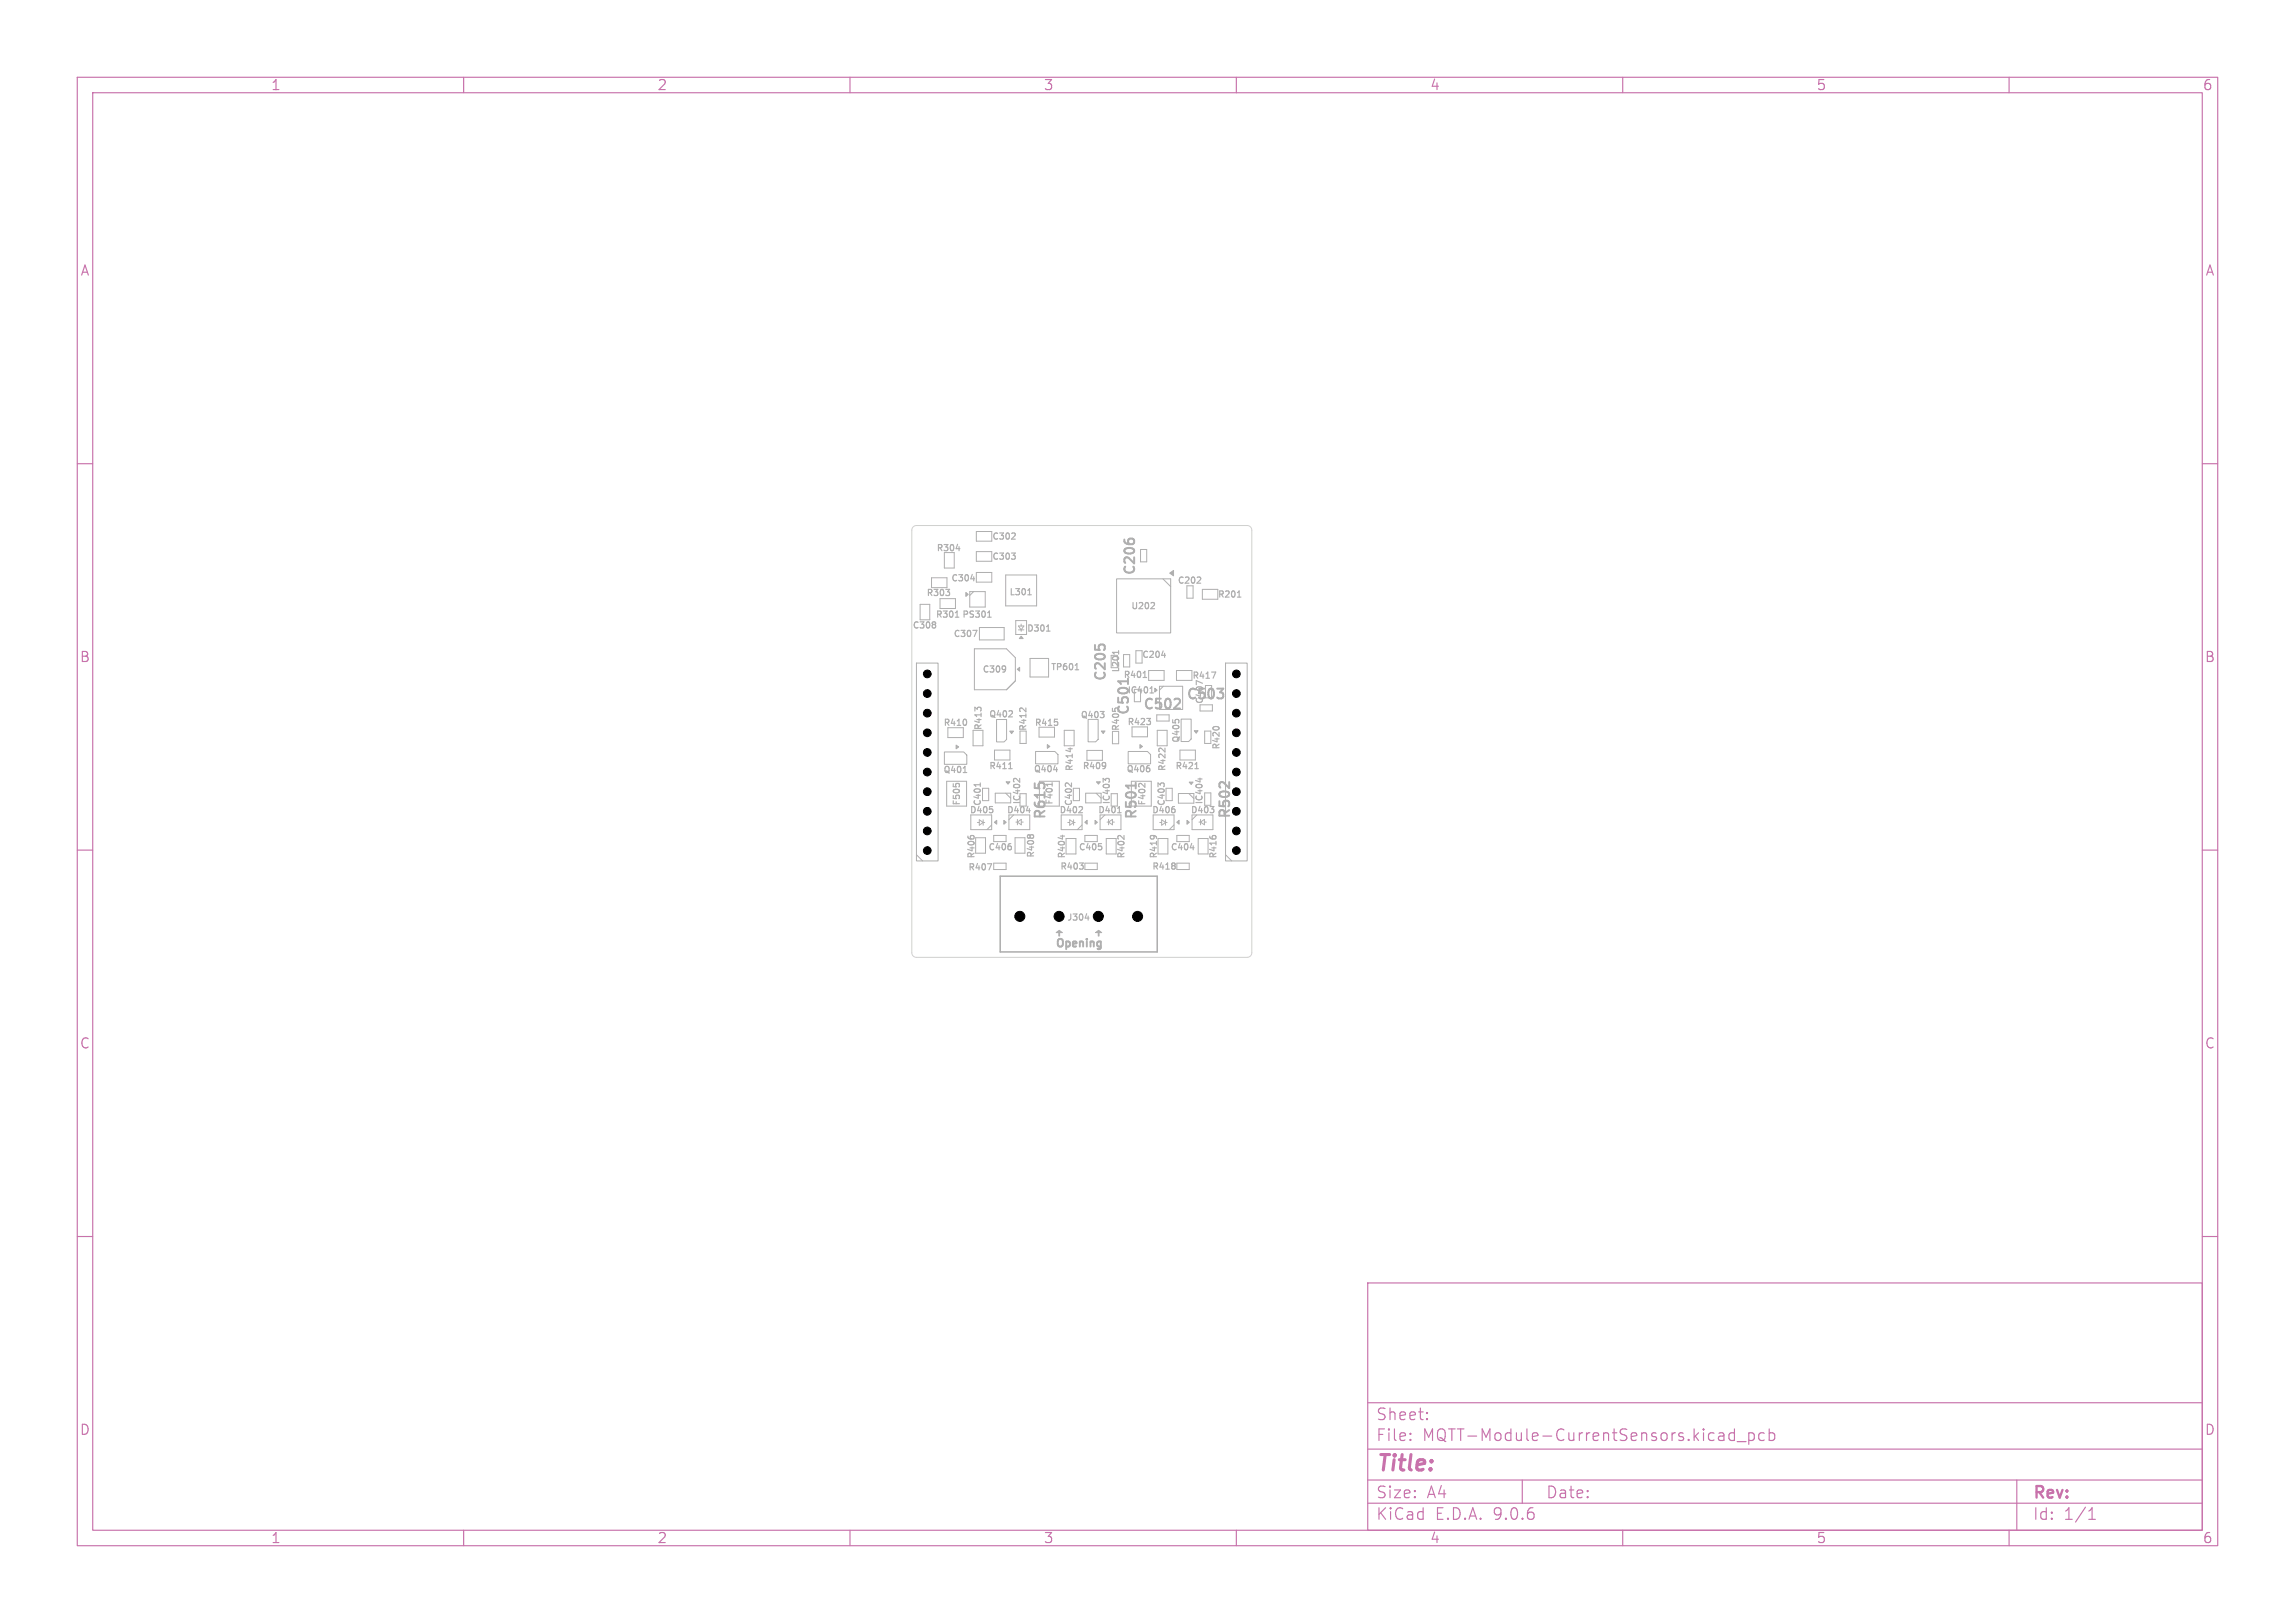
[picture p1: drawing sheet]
<svg xmlns="http://www.w3.org/2000/svg" width="297mm" height="210mm" viewBox="0 0 297 210" stroke-linecap="round" stroke-linejoin="round" font-family="sans-serif">
<defs><g id="words">
<text font-size="2.8" fill="#c872ab" x="178" y="190.9">Title:</text>
<g font-size="2.1" fill="#c872ab">
<text x="178" y="184">Sheet:</text>
<text x="178" y="186.7">File:</text>
<text x="184.1" y="186.7">MQTT-Module-CurrentSensors.kicad_pcb</text>
<text x="178" y="196.9">KiCad</text>
<text x="178" y="194.1">Size:</text>
<text x="184.7" y="194.1">A4</text>
<text x="185.7" y="196.9">E.D.A.</text>
<text x="193.3" y="196.9">9.0.6</text>
<text x="200" y="194.1">Date:</text>
<text x="263" y="194.3">Rev:</text>
<text x="263" y="196.9">Id:</text>
<text x="267.1" y="196.9">1/1</text>
</g>
<g font-size="1.8" fill="#c872ab">
<text x="35" y="11.9">1</text>
<text x="85" y="11.9">2</text>
<text x="135" y="11.9">3</text>
<text x="185" y="11.9">4</text>
<text x="235" y="11.9">5</text>
<text x="285" y="11.9">6</text>
<text x="10.3" y="35.9">A</text>
<text x="285.4" y="35.9">A</text>
<text x="10.3" y="85.9">B</text>
<text x="285.3" y="85.9">B</text>
<text x="10.3" y="135.9">C</text>
<text x="285.3" y="135.9">C</text>
<text x="10.3" y="185.9">D</text>
<text x="285.3" y="185.9">D</text>
<text x="35" y="199.9">1</text>
<text x="85" y="199.9">2</text>
<text x="135" y="199.9">3</text>
<text x="185" y="199.9">4</text>
<text x="235" y="199.9">5</text>
<text x="285" y="199.9">6</text>
</g>
<g font-size="1.8" fill="#afafaf">
<text x="147.2" y="74.6" transform="rotate(-90 147.2 74.6)">C206</text>
<text x="143.4" y="88.3" transform="rotate(-90 143.4 88.3)">C205</text>
<text x="146.4" y="92.7" transform="rotate(-90 146.4 92.7)">C501</text>
<text x="147.8" y="92.1">C502</text>
<text x="153.4" y="90.8">C503</text>
<text x="135.6" y="106.2" transform="rotate(-90 135.6 106.2)">R615</text>
<text x="147.4" y="106.2" transform="rotate(-90 147.4 106.2)">R501</text>
<text x="159.5" y="106.1" transform="rotate(-90 159.5 106.1)">R502</text>
</g>
<text font-size="1.4" fill="#afafaf" x="136.5" y="122.6">Opening</text>
<g font-size="1.1" fill="#afafaf">
<text x="121.1" y="71.5">R304</text>
<text x="128.3" y="70">C302</text>
<text x="119.8" y="77.3">R303</text>
<text x="123" y="75.4">C304</text>
<text x="128.3" y="72.6">C303</text>
<text x="130.5" y="77.2">L301</text>
<text x="152.3" y="75.7">C202</text>
<text x="157.5" y="77.5">R201</text>
<text x="118" y="81.5">C308</text>
<text x="121" y="80.1">R301 PS301</text>
<text x="123.3" y="82.6">C307</text>
<text x="132.8" y="81.9">D301</text>
<text x="146.3" y="79">U202</text>
<text x="127.1" y="87.2">C309</text>
<text x="135.9" y="86.9">TP601</text>
<text x="145" y="87.1" transform="rotate(-90 145 87.1)">L201</text>
<text x="145.3" y="87.9">R401</text>
<text x="145.8" y="89.9">IC401</text>
<text x="147.7" y="85.3">C204</text>
<text x="154.2" y="88">R417</text>
<text x="122" y="94.1">R410</text>
<text x="127.2" y="94.6" transform="rotate(-90 127.2 94.6)">R413</text>
<text x="127.9" y="93">Q402</text>
<text x="133" y="94.7" transform="rotate(-90 133 94.7)">R412</text>
<text x="133.8" y="94.1">R415</text>
<text x="139.8" y="93.1">Q403</text>
<text x="145" y="94.7" transform="rotate(-90 145 94.7)">R405</text>
<text x="145.8" y="94">R423</text>
<text x="155.9" y="91.2" transform="rotate(-90 155.9 91.2)">C407</text>
<text x="122" y="100.2">Q401</text>
<text x="127.9" y="99.7">R411</text>
<text x="133.7" y="100.1">Q404</text>
<text x="139" y="99.9" transform="rotate(-90 139 99.9)">R414</text>
<text x="140" y="99.7">R409</text>
<text x="145.7" y="100.1">Q406</text>
<text x="151" y="99.9" transform="rotate(-90 151 99.9)">R422</text>
<text x="152" y="99.7">R421</text>
<text x="152.8" y="96.2" transform="rotate(-90 152.8 96.2)">Q405</text>
<text x="158" y="97.1" transform="rotate(-90 158 97.1)">R420</text>
<text x="124.4" y="104.3" transform="rotate(-90 124.4 104.3)">F505</text>
<text x="125.4" y="105.4">D405</text>
<text x="127.1" y="104.4" transform="rotate(-90 127.1 104.4)">C401</text>
<text x="130.2" y="105.4">D404</text>
<text x="132.2" y="104.2" transform="rotate(-90 132.2 104.2)">IC402</text>
<text x="136.4" y="104.2" transform="rotate(-90 136.4 104.2)">F401</text>
<text x="137" y="105.4">D402</text>
<text x="138.9" y="104.4" transform="rotate(-90 138.9 104.4)">C402</text>
<text x="142" y="105.4">D401</text>
<text x="143.8" y="104.2" transform="rotate(-90 143.8 104.2)">IC403</text>
<text x="148.4" y="104.3" transform="rotate(-90 148.4 104.3)">F402</text>
<text x="149" y="105.4">D406</text>
<text x="150.9" y="104.4" transform="rotate(-90 150.9 104.4)">C403</text>
<text x="154" y="105.4">D403</text>
<text x="155.8" y="104.2" transform="rotate(-90 155.8 104.2)">IC404</text>
<text x="125.2" y="112.8">R407</text>
<text x="126.3" y="111.2" transform="rotate(-90 126.3 111.2)">R406</text>
<text x="127.8" y="110.2">C406</text>
<text x="134" y="111.1" transform="rotate(-90 134 111.1)">R408</text>
<text x="137.1" y="112.7">R403</text>
<text x="138" y="111.2" transform="rotate(-90 138 111.2)">R404</text>
<text x="139.5" y="110.2">C405</text>
<text x="145.7" y="111.2" transform="rotate(-90 145.7 111.2)">R402</text>
<text x="149" y="112.7">R418</text>
<text x="149.9" y="111.2" transform="rotate(-90 149.9 111.2)">R419</text>
<text x="151.4" y="110.2">C404</text>
<text x="157.6" y="111.2" transform="rotate(-90 157.6 111.2)">R416</text>
<text x="138" y="119.3">J304</text>
</g>
</g></defs>
<g fill="none" stroke="#c872ab" stroke-width=".15">
<path d="M10 10h277v190h-277zM12 12h273v186h-273zM60 10v2M110 10v2M160 10v2M210 10v2M260 10v2M10 60h2M285 60h2M10 110h2M285 110h2M10 160h2"/>
<path d="M177 166h108v32h-108zM285 160h2M60 198v2M110 198v2M160 198v2M177 194.5h108M177 191.5h108M177 187.5h108M177 181.5h108M182.5 186.3h.1l-.1 .1M182.5 186.3v.1M182.5 185.5v.1"/>
<path d="M182.5 185.5h.1l-.1 .1M184.7 183.6v.1M184.7 183.6h-.1l.1 .1M184.7 182.8v.1M184.7 182.8h-.1l.1 .1M197 191.5v3M210 198v2M224.5 184.9v1.5M224.5 185.5l-.5-.1-.3 .3v.4l.2 .2 .1 .1 .5-.1M224.8 186.5h1.2M226.3 185.5l.4-.1 .3 .3v.4l-.1 .2-.2 .1-.4-.1M226.3 185.4v1.5"/>
<path d="M228.3 185.5l-.4-.1-.3 .3v.4l.1 .2 .2 .1 .4-.1M229 185.5l.4-.1 .3 .3v.4l-.2 .2-.1 .1-.4-.1M229 184.9v1.5M260 198v2M261 191.5v6.5M270.3 196.6h.9M270.3 195.5l.4-.4v1.5"/>
</g>
<g fill="#afafaf" stroke="#afafaf" stroke-width=".13">
<path d="M151.4 74.2l.5-.4v.7z"/>
<path d="M130.7 94.6h.5l-.3 .3z"/>
<path d="M154.6 94.6h.4l-.2 .3z"/>
<path d="M152.3 106.4l.3-.3v.5z"/>
<path d="M125 76.7l.3 .2-.3 .3z"/>
<path d="M135.5 96.3l.4 .3-.4 .2z"/>
<path d="M149.4 89.1l.3 .2-.3 .3z"/>
<path d="M130.2 101.2h.5l-.2 .3z"/>
<path d="M142.5 94.6h.5l-.2 .3z"/>
<path d="M153.9 101.2h.5l-.2 .3z"/>
<path d="M141.9 101.2h.5l-.2 .3z"/>
<path d="M137 120.5h.1v.6h-.1z"/>
<path d="M142.1 120.5h.1v.6h-.1z"/>
<path d="M136.7 120.7l.4-.3 .4 .3z"/>
<path d="M141.8 120.7l.4-.3 .4 .3z"/>
<path d="M123.7 96.4l.4 .3-.4 .2z"/>
<path d="M140.4 106.4l.3-.3v.5z"/>
<path d="M141.7 106.2l.3 .2-.3 .3z"/>
<path d="M147.5 96.3l.3 .3-.3 .2z"/>
<path d="M129.9 106.2l.3 .2-.3 .3z"/>
<path d="M132.2 82.3l.2 .3h-.5z"/>
<path d="M128.7 106.4l.3-.3v.5z"/>
<path d="M153.6 106.2l.3 .2-.3 .3z"/>
<path d="M131.6 86.6l.4-.3v.5z"/>
</g>
<g fill="none" stroke="#afafaf" stroke-width=".13">
<path d="M119.1 78.2h1.2v2h-1.2zM120.5 74.8h2v1.2h-2zM121.6 77.5h2v1.2h-2zM122.2 71.5v2h1.3v-2M125.5 76.6h2v2h-2zM126 76.6l-.5 .5M126.3 68.8h2v1.2h-2zM126.3 71.4h2v1.2h-2zM126.3 74.1h2v1.2h-2zM130.1 74.4h4v4h-4zM144.5 74.9h6l1 1v6h-7zM147.6 71.1h.8v1.6h-.8"/>
<path d="M150.5 74.9h1v1M153.6 75.8v1.6h.8v-1.6M155.6 76.3h2v1.2h-2zM118.6 85.8h2.8v25.6h-2.8zM122.2 97.3h2.5l.4 .4v1.2h-2.9zM122.7 94.2h2v1.2h-2zM125.9 94.5h1.3v2h-1.3zM126.1 84h4.1l1.2 1.1v3l-1.2 1.2h-4.1zM126.7 81.2h3.2v1.6h-3.2zM128.7 97.1h2v1.2h-2zM129 93.1h1.3v2.6l-.4 .3h-.9zM131.4 80.3h1.4v1.8h-1.4z"/>
<path d="M131.8 81h.7l-.4 .5zM131.8 81.5h.7M132 94.6v1.6h.8v-1.6M132.1 80.8v.2M132.1 81.5v.2M133.3 85.2h2.4v2.4h-2.4zM134 97.2h2.5l.4 .4v1.2h-2.9zM134.5 94.1h2v1.3h-2zM137.7 94.5h1.3v2h-1.3zM140.7 97.1h2v1.3h-2zM140.8 93.1h1.3v2.6l-.3 .3h-1zM143.8 84.8h.8"/>
<path d="M143.8 86.4h.8M144 94.6v1.6h.8v-1.6M145.4 84.7h.8v1.6h-.8M146 97.2h2.5l.4 .4v1.2h-2.9zM146.5 94.1h2v1.2h-2zM147 84.2h.8v1.6h-.8zM147.6 89.2v1.6h-.8M148.6 86.8h2v1.2h-2zM149.7 92.5v.8h1.6v-.8M149.8 94.5h1.2v2h-1.2zM150.1 88.8h2.9v3h-2.9zM150.5 88.8l-.4 .5"/>
<path d="M152.2 86.8h2.1v1.2h-2.1zM152.7 97.1h2v1.2h-2zM152.8 93.1h1.3v2.5l-.3 .4h-1zM155.3 91.2v.8h1.6v-.8M155.9 94.6h.8v1.6h-.8zM156 88.7h.8v1.6M158.6 85.8h2.8v25.6h-2.8zM118.6 110.6l.8 .8M122.5 101.1h2.6v3.2h-2.6zM125.6 105.5h2.7v1.9h-2.7zM126.3 108.4h1.2v2h-1.2zM126.5 106.4h.2"/>
<path d="M126.7 106.1l.5 .3-.5 .4zM127.1 102h.8v1.6h-.8M127.2 106.4h.2M127.2 106.1v.7M128.3 106.7l-.6 .7M128.6 108.1h1.6v.8h-1.6zM128.6 111.7h1.6v.8h-1.6zM128.8 102.6h2v1.3h-2zM130.1 102.6l.7 .7M130.6 105.5h2.7v1.9h-2.7zM131.2 105.5l-.6 .6M131.4 108.4h1.2v2h-1.2z"/>
<path d="M131.5 106.4h.2M131.7 106v.7M131.7 106.4l.5-.4v.7zM132 102.7h.8v1.6M132.2 106.4h.2M134.5 101.1h2.6v3.2h-2.6zM137.3 105.5h2.7v1.9h-2.7zM138 108.5h1.2v2h-1.2zM138.2 106.4h.2M138.4 106.1l.5 .3-.5 .4zM138.9 102h.8v1.6h-.8M138.9 106.4h.2"/>
<path d="M138.9 106.1v.7M140 106.7l-.6 .7M140.4 108.1h1.6v.8h-1.6zM140.4 111.7h1.6v.8h-1.6zM140.5 102.6h2v1.3h-2zM141.8 102.6l.7 .7M142.4 105.5h2.7v1.9h-2.7zM143 105.5l-.6 .6M143.2 108.5h1.2v2h-1.2zM143.3 106.4h.2M143.5 106v.7M143.5 106.4l.5-.4v.7z"/>
<path d="M143.8 102.7h.8v1.6M144 106.4h.2M146.4 101.1h2.6v3.2h-2.6zM149.2 105.5h2.7v1.9h-2.7zM149.9 108.5h1.2v2h-1.2zM150.1 106.4h.2M150.3 106.1l.5 .3-.5 .4zM150.8 106.4h.2M150.8 106.1v.7M150.9 102h.8v1.6h-.8M151.9 106.7l-.6 .7M152.3 108.1h1.6v.8h-1.6z"/>
<path d="M152.3 111.7h1.6v.8h-1.6zM152.5 102.7h2v1.2h-2zM153.9 102.7l.6 .6M154.3 105.5h2.7v1.9h-2.7zM154.9 105.5l-.6 .6M155.1 108.5h1.2v2h-1.2zM155.2 106.4h.2M155.4 106v.7M155.4 106.4l.5-.4v.7zM155.9 106.4h.2M155.9 102.6h.8v1.6h-.8M158.6 110.6l.8 .8"/>
</g>
<g fill="none" stroke="#afafaf" stroke-width=".15">
<path d="M122.4 76.3h.5l-.3 .3M122.8 76.6l.1 .1-.1 .3M123.7 71h.5M125.6 74.9h.5M127.8 79.9h.5M127.9 79.3l.1-.2v.8M130.9 71.6h.5l-.3 .3M131.2 69l.2 .1v.2l-.5 .5h.5M131.3 71.9l.1 .1-.1 .3M133 77h.5M133.2 76.3v-.1v.8M149.3 78l.1 .1v.2l-.5 .5h.5"/>
<path d="M155.2 74.7l.2 .1v.2l-.5 .5h.5M160.1 77.3h.5M160.3 76.6l.1-.1v.8M121 80.5l.1 .1-.1 .2M121 80.8l.1 .2-.1 .2M124.7 100h.4M125 93.1l.1 .3-.1 .4M125.9 81.6h.5l-.3 .8M126.5 91.8l-.3-.3v.5M126.5 91.6l.1-.1 .3 .1M130.1 86.2v.4l-.1 .3M130.1 86.5v.1"/>
<path d="M130.5 99.5h.5M130.7 98.8l.1-.1v.8M130.9 92l.1 .3-.5 .5h.5M132.8 91.6v.5l-.5-.5h-.2l-.1 .2M135.4 81.7h.5M135.6 81l.1-.1v.8M136.4 99.6h.4M136.5 93.1h.4M136.8 93.4l.1 .1-.1 .3M138.5 96.8v.5M139.1 86.7h.5M139.3 86l.1-.1v.8"/>
<path d="M142.4 92.1h.5l-.3 .3M142.8 92.4l.1 .1-.1 .3M143 98.7l.1 .4-.1 .3M143.1 99l-.1 .1M144 91.6v.4M144.6 91.6l-.3 .1M144.8 84.2v.4M147.9 87.7h.5M148.1 87l.1-.1v.8M148.4 93h.5l-.3 .3M148.7 99.4l.1 .1-.1 .3M148.8 93.3l.1 .1-.1 .3"/>
<path d="M148.8 89.7h.5M148.9 89.1l.2-.2v.8M150.3 84.8h.5M150.8 96.8v.5l-.5-.5h-.2l-.1 .2M151.8 93.1v.4M152.1 93.2l.1-.1 .3 .1M154.6 99.5h.5M154.8 98.8l.1-.1v.8M154.8 88.1v.5M156.8 87h.5l-.3 .8M157 94.1l.3-.1 .4 .1M123.4 101.4v.4"/>
<path d="M123.7 101.5l.1-.1h.2l.2 .1M125.6 108.2l.1-.1 .3 .1M126.9 101.3v.5M126.9 101.5h-.8l.1 .1M127.8 111.8h.5l-.3 .8M128.1 104.4h.4M128.4 104.7l.1 .1-.1 .3M130.8 109.5l.1 .1-.1 .3M132 100.7v.5l-.5-.4-.2-.1-.1 .2M132.8 104.9h.5M133 108.1l.1-.1 .2 .1M133.3 108.1l.2-.1 .2 .1"/>
<path d="M136.2 101.3v.4M137.5 108.1v.5M138.7 101.3v.5l-.5-.5h-.2l-.1 .2M139.7 111.7h.5l-.3 .3M139.9 104.4l.2 .1v.2l-.5 .5h.5M140.1 112l.1 .1-.1 .3M140.4 118.8h.5M140.8 118.5v.6M142.2 109.2h.4M142.5 109.5l.1 .1-.1 .3M143.1 100.9l.1-.2h.2l.2 .2M143.1 101l-.3-.3v.5"/>
<path d="M144.6 105.2h.5M144.8 104.5l.1-.1v.8M145.5 108.1v.5l-.5-.5h-.2l-.1 .2M148.2 101.4v.5l-.5-.5h-.2l-.1 .1M148.9 108.2l.4-.1 .3 .1M149.2 108.1l.1 .1M150.2 101.6l-.3-.3v.5M150.2 101.4l.1-.1 .3 .1M152 104.7l.1 .1-.1 .3M152 111.7l.1 .1-.1 .2M152 112l.1 .2-.1 .2M154 109.7h.5"/>
<path d="M155 100.8h.6M155.3 100.7v.5M156.6 104.4h.5l-.3 .3M156.9 108.2l.1-.1 .3 .1M157 104.7l.1 .1-.1 .3"/>
</g>
<g fill="none" stroke="#afafaf" stroke-width=".25">
<path d="M145.5 69.8v.3M146 69.9l.2-.2h.3l.3 .2M141.7 83.5v.6M142.2 83.6l.2-.2h.3l.3 .2M146 87.8v.7M146 88.2h-1.3l.2 .1M152.5 90.4l.1 .1a.34 .34 0 0 1 0 .4l-.7 .8h.8M157.5 89.1h.8l-.4 .5M158.1 89.6l.2 .2v.3l-.2 .3M133.9 101.4v.6M134.4 101.5l.2-.2h.3l.3 .2M147 101.3v.7"/>
<path d="M147 101.7h-1.3l.2 .1M159.1 101.2v.8l-.8-.7a.34 .34 0 0 0-.5 .1M142.2 121.8l.3 .1M142.5 121.8v.8l-.1 .2h-.3M142.5 122.4l-.3 .1"/>
</g>
<path d="M129.4 113.4h20.4v9.8h-20.4z" fill="none" stroke="#afafaf" stroke-width=".2"/>
<path d="M118 123.3a.6 .6 0 0 0 .6 .6h42.8a.6 .6 0 0 0 .6-.6v-54.7a.6 .6 0 0 0-.6-.6h-42.8a.6 .6 0 0 0-.6 .6v54.7" fill="none" stroke="#d0d2cd" stroke-width=".13"/>
<g fill="#000" stroke="#000" stroke-width=".13">
<circle cx="120" cy="99.9" r=".5"/>
<circle cx="120" cy="92.3" r=".5"/>
<circle cx="120" cy="87.2" r=".5"/>
<circle cx="120" cy="97.4" r=".5"/>
<circle cx="120" cy="89.7" r=".5"/>
<circle cx="120" cy="94.8" r=".5"/>
<circle cx="160" cy="99.9" r=".5"/>
<circle cx="160" cy="92.3" r=".5"/>
<circle cx="160" cy="89.7" r=".5"/>
<circle cx="160" cy="97.4" r=".5"/>
<circle cx="160" cy="94.8" r=".5"/>
<circle cx="160" cy="87.2" r=".5"/>
<circle cx="120" cy="110.1" r=".5"/>
<circle cx="120" cy="105" r=".5"/>
<circle cx="120" cy="102.4" r=".5"/>
<circle cx="120" cy="107.5" r=".5"/>
<circle cx="132" cy="118.6" r=".65"/>
<circle cx="137.1" cy="118.6" r=".65"/>
<circle cx="142.1" cy="118.6" r=".65"/>
<circle cx="147.2" cy="118.6" r=".65"/>
<circle cx="160" cy="110.1" r=".5"/>
<circle cx="160" cy="105" r=".5"/>
<circle cx="160" cy="102.4" r=".5"/>
<circle cx="160" cy="107.5" r=".5"/>
</g>
<use href="#words"/>
</svg>
